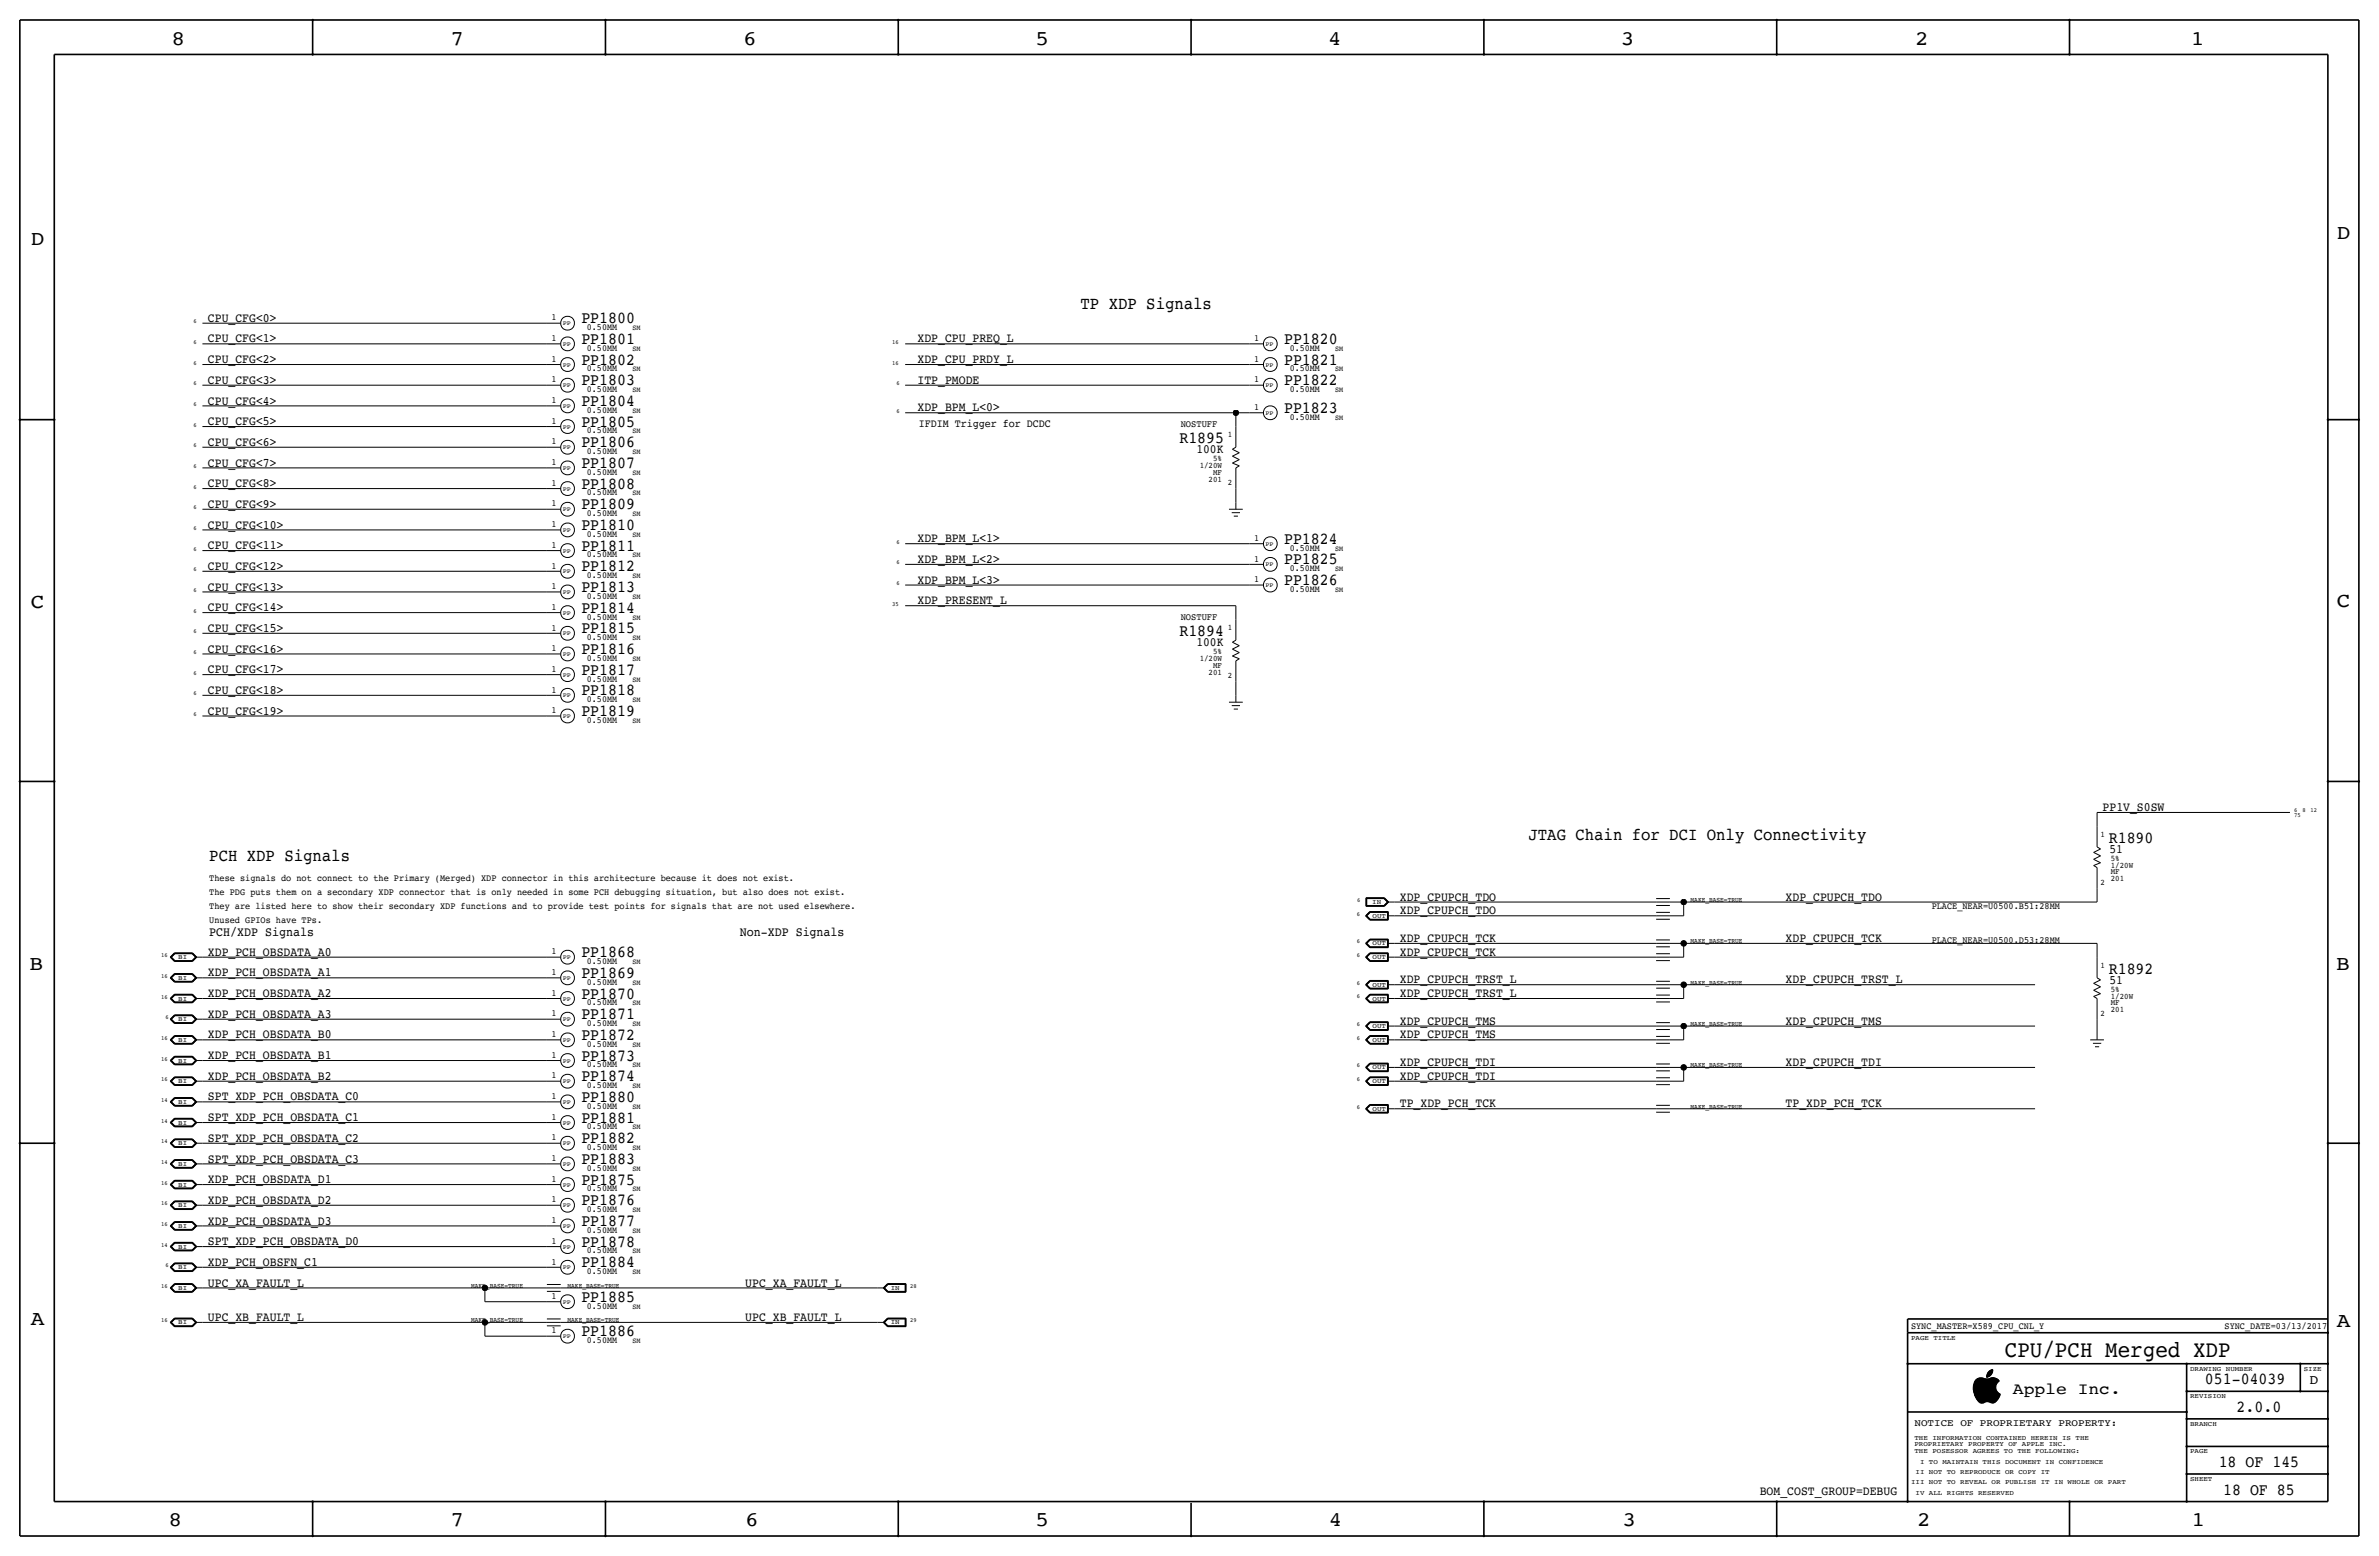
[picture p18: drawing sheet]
<svg xmlns="http://www.w3.org/2000/svg" width="877mm" height="574mm" viewBox="0 0 877 574" stroke-linecap="round" stroke-linejoin="round" font-family="sans-serif">
<defs><g id="words">
<text font-size="8.6" x="739.1" y="500.1">CPU/PCH Merged XDP</text>
<g font-size="7.6">
<text x="63.2" y="16.5">8</text>
<text x="166.1" y="16.5">7</text>
<text x="274" y="16.5">6</text>
<text x="381.7" y="16.5">5</text>
<text x="489.7" y="16.5">4</text>
<text x="597.6" y="16.5">3</text>
<text x="706.1" y="16.5">2</text>
<text x="807.7" y="16.5">1</text>
<text x="861.5" y="88.1">D</text>
<text x="11.4" y="90.4">D</text>
<text x="11.4" y="224.3">C</text>
<text x="861.5" y="223.8">C</text>
<text x="10.8" y="357.6">B</text>
<text x="861.3" y="357.4">B</text>
<text x="11.3" y="488.4">A</text>
<text x="861.5" y="489.2">A</text>
<text x="62.2" y="562.6">8</text>
<text x="166" y="562.6">7</text>
<text x="274.8" y="562.6">6</text>
<text x="381.7" y="562.6">5</text>
<text x="489.9" y="562.6">4</text>
<text x="598.1" y="562.6">3</text>
<text x="706.8" y="562.6">2</text>
<text x="807.9" y="562.6">1</text>
</g>
<g font-size="6.5">
<text x="398.4" y="114">TP XDP Signals</text>
<text x="563.5" y="309.6">JTAG Chain for DCI Only Connectivity</text>
<text x="77.2" y="317.2">PCH XDP Signals</text>
</g>
<g font-size="6.2">
<text x="214.3" y="119.1">PP1800</text>
<text x="214.3" y="126.7">PP1801</text>
<text x="473.4" y="126.7">PP1820</text>
<text x="214.3" y="134.4">PP1802</text>
<text x="473.4" y="134.4">PP1821</text>
<text x="214.3" y="142">PP1803</text>
<text x="473.4" y="142">PP1822</text>
<text x="214.3" y="149.6">PP1804</text>
<text x="473.4" y="152.1">PP1823</text>
<text x="214.3" y="157.2">PP1805</text>
<text x="214.3" y="164.8">PP1806</text>
<text x="434.8" y="163.3">R1895</text>
<text x="214.3" y="172.5">PP1807</text>
<text x="214.3" y="180.1">PP1808</text>
<text x="214.3" y="187.7">PP1809</text>
<text x="214.3" y="195.3">PP1810</text>
<text x="214.3" y="202.9">PP1811</text>
<text x="473.4" y="200.4">PP1824</text>
<text x="473.4" y="208">PP1825</text>
<text x="214.3" y="210.6">PP1812</text>
<text x="473.4" y="215.6">PP1826</text>
<text x="214.3" y="218.2">PP1813</text>
<text x="214.3" y="225.8">PP1814</text>
<text x="214.3" y="233.4">PP1815</text>
<text x="434.8" y="234.4">R1894</text>
<text x="214.3" y="241">PP1816</text>
<text x="214.3" y="248.7">PP1817</text>
<text x="214.3" y="256.3">PP1818</text>
<text x="214.3" y="263.9">PP1819</text>
<text x="777.4" y="310.6">R1890</text>
<text x="214.3" y="352.8">PP1868</text>
<text x="777.4" y="358.9">R1892</text>
<text x="214.3" y="360.4">PP1869</text>
<text x="214.3" y="368">PP1870</text>
<text x="214.3" y="375.7">PP1871</text>
<text x="214.3" y="383.3">PP1872</text>
<text x="214.3" y="390.9">PP1873</text>
<text x="214.3" y="398.5">PP1874</text>
<text x="214.3" y="406.1">PP1880</text>
<text x="214.3" y="413.8">PP1881</text>
<text x="214.3" y="421.4">PP1882</text>
<text x="214.3" y="429">PP1883</text>
<text x="214.3" y="436.6">PP1875</text>
<text x="214.3" y="444.2">PP1876</text>
<text x="214.3" y="451.9">PP1877</text>
<text x="214.3" y="459.5">PP1878</text>
<text x="214.3" y="467.1">PP1884</text>
<text x="214.3" y="479.8">PP1885</text>
<text x="214.3" y="492.5">PP1886</text>
<text x="812.9" y="510.3">051-04039</text>
<text x="824.6" y="520.4">2.0.0</text>
<text x="818" y="540.8">18 OF 145</text>
<text x="819.6" y="550.9">18 OF 85</text>
</g>
<text font-size="6" x="742.1" y="513.9">Apple Inc.</text>
<text font-size="5" x="851.5" y="510.3">D</text>
<g font-size="4.8">
<text x="77.2" y="345.2">PCH/XDP Signals</text>
<text x="272.7" y="345.2">Non-XDP Signals</text>
</g>
<g font-size="4.7">
<text x="76.7" y="118.6">CPU_CFG&lt;0&gt;</text>
<text x="76.7" y="126.2">CPU_CFG&lt;1&gt;</text>
<text x="338.3" y="126.2">XDP_CPU_PREQ_L</text>
<text x="76.7" y="133.9">CPU_CFG&lt;2&gt;</text>
<text x="338.3" y="133.9">XDP_CPU_PRDY_L</text>
<text x="76.7" y="141.5">CPU_CFG&lt;3&gt;</text>
<text x="338.3" y="141.5">ITP_PMODE</text>
<text x="76.7" y="149.1">CPU_CFG&lt;4&gt;</text>
<text x="338.3" y="151.6">XDP_BPM_L&lt;0&gt;</text>
<text x="76.7" y="156.7">CPU_CFG&lt;5&gt;</text>
<text x="76.7" y="164.3">CPU_CFG&lt;6&gt;</text>
<text x="441.1" y="167.1">100K</text>
<text x="76.7" y="172">CPU_CFG&lt;7&gt;</text>
<text x="76.7" y="179.6">CPU_CFG&lt;8&gt;</text>
<text x="76.7" y="187.2">CPU_CFG&lt;9&gt;</text>
<text x="76.7" y="194.8">CPU_CFG&lt;10&gt;</text>
<text x="76.7" y="202.4">CPU_CFG&lt;11&gt;</text>
<text x="338.3" y="199.9">XDP_BPM_L&lt;1&gt;</text>
<text x="338.3" y="207.5">XDP_BPM_L&lt;2&gt;</text>
<text x="76.7" y="210.1">CPU_CFG&lt;12&gt;</text>
<text x="338.3" y="215.1">XDP_BPM_L&lt;3&gt;</text>
<text x="76.7" y="217.7">CPU_CFG&lt;13&gt;</text>
<text x="76.7" y="225.3">CPU_CFG&lt;14&gt;</text>
<text x="338.3" y="222.8">XDP_PRESENT_L</text>
<text x="76.7" y="232.9">CPU_CFG&lt;15&gt;</text>
<text x="441.1" y="238.3">100K</text>
<text x="76.7" y="240.5">CPU_CFG&lt;16&gt;</text>
<text x="76.7" y="248.2">CPU_CFG&lt;17&gt;</text>
<text x="76.7" y="255.8">CPU_CFG&lt;18&gt;</text>
<text x="76.7" y="263.4">CPU_CFG&lt;19&gt;</text>
<text x="775.2" y="299">PP1V_S0SW</text>
<text x="777.7" y="314.5">51</text>
<text x="516.1" y="332">XDP_CPUPCH_TDO</text>
<text x="658.3" y="332">XDP_CPUPCH_TDO</text>
<text x="516.1" y="337.1">XDP_CPUPCH_TDO</text>
<text x="516.1" y="347.2">XDP_CPUPCH_TCK</text>
<text x="658.3" y="347.2">XDP_CPUPCH_TCK</text>
<text x="76.7" y="352.3">XDP_PCH_OBSDATA_A0</text>
<text x="516.1" y="352.3">XDP_CPUPCH_TCK</text>
<text x="76.7" y="359.9">XDP_PCH_OBSDATA_A1</text>
<text x="516.1" y="362.5">XDP_CPUPCH_TRST_L</text>
<text x="658.3" y="362.5">XDP_CPUPCH_TRST_L</text>
<text x="777.7" y="362.7">51</text>
<text x="76.7" y="367.5">XDP_PCH_OBSDATA_A2</text>
<text x="516.1" y="367.5">XDP_CPUPCH_TRST_L</text>
<text x="76.7" y="375.1">XDP_PCH_OBSDATA_A3</text>
<text x="516.1" y="377.7">XDP_CPUPCH_TMS</text>
<text x="658.3" y="377.7">XDP_CPUPCH_TMS</text>
<text x="76.7" y="382.8">XDP_PCH_OBSDATA_B0</text>
<text x="516.1" y="382.8">XDP_CPUPCH_TMS</text>
<text x="76.7" y="390.4">XDP_PCH_OBSDATA_B1</text>
<text x="516.1" y="392.9">XDP_CPUPCH_TDI</text>
<text x="658.3" y="392.9">XDP_CPUPCH_TDI</text>
<text x="76.7" y="398">XDP_PCH_OBSDATA_B2</text>
<text x="516.1" y="398">XDP_CPUPCH_TDI</text>
<text x="76.7" y="405.6">SPT_XDP_PCH_OBSDATA_C0</text>
<text x="76.7" y="413.2">SPT_XDP_PCH_OBSDATA_C1</text>
<text x="516.1" y="408.2">TP_XDP_PCH_TCK</text>
<text x="658.3" y="408.2">TP_XDP_PCH_TCK</text>
<text x="76.7" y="420.9">SPT_XDP_PCH_OBSDATA_C2</text>
<text x="76.7" y="428.5">SPT_XDP_PCH_OBSDATA_C3</text>
<text x="76.7" y="436.1">XDP_PCH_OBSDATA_D1</text>
<text x="76.7" y="443.7">XDP_PCH_OBSDATA_D2</text>
<text x="76.7" y="451.4">XDP_PCH_OBSDATA_D3</text>
<text x="76.7" y="459">SPT_XDP_PCH_OBSDATA_D0</text>
<text x="76.7" y="466.6">XDP_PCH_OBSFN_C1</text>
<text x="76.7" y="474.2">UPC_XA_FAULT_L</text>
<text x="274.8" y="474.2">UPC_XA_FAULT_L</text>
<text x="76.7" y="486.9">UPC_XB_FAULT_L</text>
<text x="274.8" y="486.9">UPC_XB_FAULT_L</text>
<text x="648.8" y="550.9">BOM_COST_GROUP=DEBUG</text>
</g>
<text font-size="4.1" x="338.8" y="157.2">IFDIM Trigger for DCDC</text>
<text font-size="3.7" x="705.8" y="525.5">NOTICE OF PROPRIETARY PROPERTY:</text>
<g font-size="3.6">
<text x="435.3" y="157.2">NOSTUFF</text>
<text x="435.3" y="228.3">NOSTUFF</text>
</g>
<g font-size="3.5">
<text x="203.3" y="118.1">1</text>
<text x="203.3" y="125.7">1</text>
<text x="216.4" y="121.7">0.50MM</text>
<text x="462.4" y="125.7">1</text>
<text x="216.4" y="129.3">0.50MM</text>
<text x="475.5" y="129.3">0.50MM</text>
<text x="203.3" y="133.4">1</text>
<text x="216.4" y="136.9">0.50MM</text>
<text x="462.4" y="133.4">1</text>
<text x="475.5" y="136.9">0.50MM</text>
<text x="203.3" y="141">1</text>
<text x="462.4" y="141">1</text>
<text x="203.3" y="148.6">1</text>
<text x="216.4" y="144.5">0.50MM</text>
<text x="475.5" y="144.5">0.50MM</text>
<text x="216.4" y="152.1">0.50MM</text>
<text x="462.4" y="151.1">1</text>
<text x="475.5" y="154.7">0.50MM</text>
<text x="203.3" y="156.2">1</text>
<text x="216.4" y="159.8">0.50MM</text>
<text x="203.3" y="163.8">1</text>
<text x="216.4" y="167.4">0.50MM</text>
<text x="203.3" y="171.5">1</text>
<text x="203.3" y="179.1">1</text>
<text x="216.4" y="175">0.50MM</text>
<text x="216.4" y="182.6">0.50MM</text>
<text x="203.3" y="186.7">1</text>
<text x="216.4" y="190.2">0.50MM</text>
<text x="203.3" y="194.3">1</text>
<text x="216.4" y="197.9">0.50MM</text>
<text x="203.3" y="201.9">1</text>
<text x="462.4" y="199.4">1</text>
<text x="475.5" y="202.9">0.50MM</text>
<text x="203.3" y="209.6">1</text>
<text x="216.4" y="205.5">0.50MM</text>
<text x="462.4" y="207">1</text>
<text x="216.4" y="213.1">0.50MM</text>
<text x="462.4" y="214.6">1</text>
<text x="475.5" y="210.6">0.50MM</text>
<text x="203.3" y="217.2">1</text>
<text x="216.4" y="220.7">0.50MM</text>
<text x="475.5" y="218.2">0.50MM</text>
<text x="203.3" y="224.8">1</text>
<text x="203.3" y="232.4">1</text>
<text x="216.4" y="228.3">0.50MM</text>
<text x="216.4" y="236">0.50MM</text>
<text x="203.3" y="240">1</text>
<text x="216.4" y="243.6">0.50MM</text>
<text x="203.3" y="247.7">1</text>
<text x="216.4" y="251.2">0.50MM</text>
<text x="203.3" y="255.3">1</text>
<text x="203.3" y="262.9">1</text>
<text x="216.4" y="258.8">0.50MM</text>
<text x="216.4" y="266.4">0.50MM</text>
<text x="77.2" y="329.9">The PDG puts them on a secondary XDP connector that is only needed in some PCH debugging situation, but also does not exist.</text>
<text x="77.2" y="324.9">These signals do not connect to the Primary (Merged) XDP connector in this architecture because it does not exist.</text>
<text x="77.2" y="335">They are listed here to show their secondary XDP functions and to provide test points for signals that are not used elsewhere.</text>
<text x="712.2" y="335">PLACE_NEAR=U0500.B51:28MM</text>
<text x="77.2" y="340.1">Unused GPIOs have TPs.</text>
<text x="712.2" y="347.7">PLACE_NEAR=U0500.D53:28MM</text>
<text x="203.3" y="351.8">1</text>
<text x="203.3" y="359.4">1</text>
<text x="216.4" y="355.3">0.50MM</text>
<text x="216.4" y="363">0.50MM</text>
<text x="203.3" y="367">1</text>
<text x="216.4" y="370.6">0.50MM</text>
<text x="203.3" y="374.6">1</text>
<text x="203.3" y="382.3">1</text>
<text x="216.4" y="378.2">0.50MM</text>
<text x="203.3" y="389.9">1</text>
<text x="216.4" y="385.8">0.50MM</text>
<text x="216.4" y="393.4">0.50MM</text>
<text x="203.3" y="397.5">1</text>
<text x="216.4" y="401.1">0.50MM</text>
<text x="203.3" y="405.1">1</text>
<text x="203.3" y="412.8">1</text>
<text x="216.4" y="408.7">0.50MM</text>
<text x="216.4" y="416.3">0.50MM</text>
<text x="203.3" y="420.4">1</text>
<text x="216.4" y="423.9">0.50MM</text>
<text x="203.3" y="428">1</text>
<text x="216.4" y="431.5">0.50MM</text>
<text x="203.3" y="435.6">1</text>
<text x="203.3" y="443.2">1</text>
<text x="216.4" y="439.2">0.50MM</text>
<text x="216.4" y="446.8">0.50MM</text>
<text x="203.3" y="450.9">1</text>
<text x="216.4" y="454.4">0.50MM</text>
<text x="203.3" y="458.5">1</text>
<text x="203.3" y="466.1">1</text>
<text x="216.4" y="462">0.50MM</text>
<text x="216.4" y="469.6">0.50MM</text>
<text x="203.3" y="478.8">1</text>
<text x="216.4" y="482.3">0.50MM</text>
<text x="203.3" y="491.5">1</text>
<text x="704.5" y="490">SYNC_MASTER=X589_CPU_CNL_Y</text>
<text x="820.1" y="490">SYNC_DATE=03/13/2017</text>
<text x="216.4" y="495">0.50MM</text>
</g>
<g font-size="3.1">
<text x="452.7" y="161">1</text>
<text x="442.3" y="172.5">1/20W</text>
<text x="447.2" y="169.9">5%</text>
<text x="445.6" y="177.5">201</text>
<text x="447.2" y="175">MF</text>
<text x="452.7" y="178.8">2</text>
<text x="452.7" y="232.2">1</text>
<text x="442.3" y="243.6">1/20W</text>
<text x="447.2" y="241">5%</text>
<text x="445.6" y="248.7">201</text>
<text x="447.2" y="246.1">MF</text>
<text x="452.7" y="249.9">2</text>
<text x="774.4" y="308.4">1</text>
<text x="778.2" y="317.2">5%</text>
<text x="778.2" y="322.3">MF</text>
<text x="778.2" y="319.8">1/20W</text>
<text x="774.4" y="326.1">2</text>
<text x="778.2" y="324.9">201</text>
<text x="774.4" y="356.6">1</text>
<text x="778.2" y="365.5">5%</text>
<text x="778.2" y="368">1/20W</text>
<text x="778.2" y="370.6">MF</text>
<text x="774.4" y="374.4">2</text>
<text x="778.2" y="373.1">201</text>
</g>
<g font-size="2.8">
<text x="233.2" y="121.7">SM</text>
<text x="233.2" y="129.3">SM</text>
<text x="492.2" y="129.3">SM</text>
<text x="233.2" y="136.9">SM</text>
<text x="492.2" y="136.9">SM</text>
<text x="233.2" y="144.5">SM</text>
<text x="492.2" y="144.5">SM</text>
<text x="233.2" y="152.1">SM</text>
<text x="492.2" y="154.7">SM</text>
<text x="233.2" y="159.8">SM</text>
<text x="233.2" y="167.4">SM</text>
<text x="233.2" y="175">SM</text>
<text x="233.2" y="182.6">SM</text>
<text x="233.2" y="190.2">SM</text>
<text x="233.2" y="197.9">SM</text>
<text x="492.2" y="202.9">SM</text>
<text x="233.2" y="205.5">SM</text>
<text x="233.2" y="213.1">SM</text>
<text x="492.2" y="210.6">SM</text>
<text x="233.2" y="220.7">SM</text>
<text x="492.2" y="218.2">SM</text>
<text x="233.2" y="228.3">SM</text>
<text x="233.2" y="236">SM</text>
<text x="233.2" y="243.6">SM</text>
<text x="233.2" y="251.2">SM</text>
<text x="233.2" y="258.8">SM</text>
<text x="233.2" y="266.4">SM</text>
<text x="233.2" y="355.3">SM</text>
<text x="233.2" y="363">SM</text>
<text x="233.2" y="370.6">SM</text>
<text x="233.2" y="378.2">SM</text>
<text x="233.2" y="385.8">SM</text>
<text x="233.2" y="393.4">SM</text>
<text x="233.2" y="401.1">SM</text>
<text x="233.2" y="408.7">SM</text>
<text x="233.2" y="416.3">SM</text>
<text x="233.2" y="423.9">SM</text>
<text x="233.2" y="431.5">SM</text>
<text x="233.2" y="439.2">SM</text>
<text x="233.2" y="446.8">SM</text>
<text x="233.2" y="454.4">SM</text>
<text x="233.2" y="462">SM</text>
<text x="233.2" y="469.6">SM</text>
<text x="233.2" y="482.3">SM</text>
<text x="233.2" y="495">SM</text>
</g>
<g font-size="2.6">
<text x="623.3" y="332.5">MAKE_BASE=TRUE</text>
<text x="623.3" y="347.7">MAKE_BASE=TRUE</text>
<text x="623.3" y="363">MAKE_BASE=TRUE</text>
<text x="623.3" y="378.2">MAKE_BASE=TRUE</text>
<text x="623.3" y="393.4">MAKE_BASE=TRUE</text>
<text x="623.3" y="408.7">MAKE_BASE=TRUE</text>
<text x="173.7" y="474.7">MAKE_BASE=TRUE</text>
<text x="209.2" y="474.7">MAKE_BASE=TRUE</text>
<text x="173.7" y="487.4">MAKE_BASE=TRUE</text>
<text x="209.2" y="487.4">MAKE_BASE=TRUE</text>
</g>
<g font-size="2.5">
<text x="505.9" y="333.2">IN</text>
<text x="506" y="338.3">OUT</text>
<text x="65.7" y="353.6">BI</text>
<text x="506" y="348.5">OUT</text>
<text x="506" y="353.6">OUT</text>
<text x="65.7" y="361.2">BI</text>
<text x="506" y="363.7">OUT</text>
<text x="65.7" y="368.8">BI</text>
<text x="506" y="368.8">OUT</text>
<text x="65.7" y="376.4">BI</text>
<text x="506" y="379">OUT</text>
<text x="65.7" y="384">BI</text>
<text x="506" y="384">OUT</text>
<text x="65.7" y="391.7">BI</text>
<text x="506" y="394.2">OUT</text>
<text x="65.7" y="399.3">BI</text>
<text x="506" y="399.3">OUT</text>
<text x="65.7" y="406.9">BI</text>
<text x="506" y="409.4">OUT</text>
<text x="65.7" y="414.5">BI</text>
<text x="65.7" y="422.1">BI</text>
<text x="65.7" y="429.8">BI</text>
<text x="65.7" y="437.4">BI</text>
<text x="65.7" y="445">BI</text>
<text x="65.7" y="452.6">BI</text>
<text x="65.7" y="460.2">BI</text>
<text x="65.7" y="467.9">BI</text>
<text x="65.7" y="475.5">BI</text>
<text x="328.4" y="475.5">IN</text>
<text x="65.7" y="488.2">BI</text>
<text x="328.4" y="488.2">IN</text>
<text x="704.5" y="493.8">PAGE TITLE</text>
<text x="807.4" y="505.2">DRAWING NUMBER</text>
<text x="849.3" y="505.2">SIZE</text>
<text x="807.4" y="515.4">REVISION</text>
<text x="807.4" y="525.5">BRANCH</text>
<text x="705.8" y="533.1">PROPRIETARY PROPERTY OF APPLE INC.</text>
<text x="705.8" y="530.6">THE INFORMATION CONTAINED HEREIN IS THE</text>
<text x="705.8" y="535.7">THE POSESSOR AGREES TO THE FOLLOWING:</text>
<text x="707.8" y="539.5">I TO MAINTAIN THIS DOCUMENT IN CONFIDENCE</text>
<text x="807.4" y="535.7">PAGE</text>
<text x="706.2" y="543.3">II NOT TO REPRODUCE OR COPY IT</text>
<text x="807.4" y="545.8">SHEET</text>
<text x="704.5" y="547.1">III NOT TO REVEAL OR PUBLISH IT IN WHOLE OR PART</text>
<text x="706.2" y="550.9">IV ALL RIGHTS RESERVED</text>
</g>
<g font-size="2.3">
<text x="71.4" y="119.1">6</text>
<text x="207.5" y="119.9">PP</text>
<text x="71.4" y="126.7">6</text>
<text x="207.5" y="127.5">PP</text>
<text x="328.9" y="126.7">16</text>
<text x="466.6" y="127.5">PP</text>
<text x="71.4" y="134.4">6</text>
<text x="207.5" y="135.1">PP</text>
<text x="328.9" y="134.4">16</text>
<text x="466.6" y="135.1">PP</text>
<text x="71.4" y="142">6</text>
<text x="207.5" y="142.7">PP</text>
<text x="330.5" y="142">6</text>
<text x="466.6" y="142.7">PP</text>
<text x="71.4" y="149.6">6</text>
<text x="207.5" y="150.4">PP</text>
<text x="330.5" y="152.1">6</text>
<text x="466.6" y="152.9">PP</text>
<text x="71.4" y="157.2">6</text>
<text x="207.5" y="158">PP</text>
<text x="71.4" y="164.8">6</text>
<text x="207.5" y="165.6">PP</text>
<text x="71.4" y="172.5">6</text>
<text x="207.5" y="173.2">PP</text>
<text x="71.4" y="180.1">6</text>
<text x="207.5" y="180.8">PP</text>
<text x="71.4" y="187.7">6</text>
<text x="207.5" y="188.5">PP</text>
<text x="71.4" y="195.3">6</text>
<text x="207.5" y="196.1">PP</text>
<text x="71.4" y="202.9">6</text>
<text x="207.5" y="203.7">PP</text>
<text x="330.5" y="200.4">6</text>
<text x="466.6" y="201.2">PP</text>
<text x="330.5" y="208">6</text>
<text x="466.6" y="208.8">PP</text>
<text x="71.4" y="210.6">6</text>
<text x="207.5" y="211.3">PP</text>
<text x="330.5" y="215.6">6</text>
<text x="71.4" y="218.2">6</text>
<text x="207.5" y="218.9">PP</text>
<text x="466.6" y="216.4">PP</text>
<text x="71.4" y="225.8">6</text>
<text x="207.5" y="226.6">PP</text>
<text x="328.9" y="223.3">35</text>
<text x="71.4" y="233.4">6</text>
<text x="207.5" y="234.2">PP</text>
<text x="71.4" y="241">6</text>
<text x="207.5" y="241.8">PP</text>
<text x="71.4" y="248.7">6</text>
<text x="207.5" y="249.4">PP</text>
<text x="71.4" y="256.3">6</text>
<text x="207.5" y="257">PP</text>
<text x="71.4" y="263.9">6</text>
<text x="207.5" y="264.7">PP</text>
<text x="845.8" y="299.5">6</text>
<text x="848.8" y="299.5">8</text>
<text x="851.9" y="299.5">12</text>
<text x="845.8" y="301.3">75</text>
<text x="500.3" y="332.5">6</text>
<text x="500.2" y="337.6">6</text>
<text x="500.2" y="347.7">6</text>
<text x="59.4" y="352.8">16</text>
<text x="207.5" y="353.6">PP</text>
<text x="500.2" y="352.8">6</text>
<text x="59.4" y="360.4">16</text>
<text x="207.5" y="361.2">PP</text>
<text x="500.2" y="363">6</text>
<text x="59.4" y="368">16</text>
<text x="207.5" y="368.8">PP</text>
<text x="500.2" y="368">6</text>
<text x="61" y="375.7">6</text>
<text x="207.5" y="376.4">PP</text>
<text x="59.4" y="383.3">16</text>
<text x="500.2" y="378.2">6</text>
<text x="500.2" y="383.3">6</text>
<text x="207.5" y="384">PP</text>
<text x="59.4" y="390.9">16</text>
<text x="207.5" y="391.7">PP</text>
<text x="500.2" y="393.4">6</text>
<text x="59.4" y="398.5">16</text>
<text x="207.5" y="399.3">PP</text>
<text x="500.2" y="398.5">6</text>
<text x="59.4" y="406.1">14</text>
<text x="207.5" y="406.9">PP</text>
<text x="59.4" y="413.8">14</text>
<text x="500.2" y="408.7">6</text>
<text x="207.5" y="414.5">PP</text>
<text x="59.4" y="421.4">14</text>
<text x="207.5" y="422.1">PP</text>
<text x="59.4" y="429">14</text>
<text x="207.5" y="429.8">PP</text>
<text x="59.4" y="436.6">16</text>
<text x="207.5" y="437.4">PP</text>
<text x="59.4" y="444.2">16</text>
<text x="207.5" y="445">PP</text>
<text x="59.4" y="451.9">16</text>
<text x="207.5" y="452.6">PP</text>
<text x="59.4" y="459.5">14</text>
<text x="207.5" y="460.2">PP</text>
<text x="61" y="467.1">6</text>
<text x="207.5" y="467.9">PP</text>
<text x="59.4" y="474.7">16</text>
<text x="335.5" y="474.7">28</text>
<text x="207.5" y="480.6">PP</text>
<text x="59.4" y="487.4">16</text>
<text x="335.5" y="487.4">29</text>
<text x="207.5" y="493.3">PP</text>
</g>
</g></defs>
<g fill="none" stroke="#000" stroke-width=".37">
<path d="M74.6 119.1h127zM201.6 119.1h5.1zM74.6 126.7h127zM74.6 134.4h127zM201.6 126.7h5.1zM201.6 134.4h5.1zM333.7 134.4h127zM333.7 126.7h127zM460.7 134.4h5.1zM460.7 126.7h5.1zM74.6 142h127zM74.6 149.6h127z"/>
<path d="M74.6 157.2h127zM201.6 142h5.1zM201.6 149.6h5.1zM201.6 157.2h5.1zM333.7 152.1h121.9zM333.7 142h127zM455.6 152.1v5.1zM455.6 157.2v7.6zM455.6 152.1h5.1zM460.7 152.1h5.1zM460.7 142h5.1zM74.6 164.8h127z"/>
<path d="M74.6 172.5h127zM201.6 164.8h5.1zM201.6 172.5h5.1zM454.4 170.7l2.5-1.3zM454.4 168.1l2.5-1.2zM454.4 165.6l1.2-.8zM454.4 170.7l2.5 1zM454.4 168.1l2.5 1.3zM454.4 165.6l2.5 1.3zM455.6 172.5l1.3-.8zM455.6 172.5v7.6zM74.6 195.3h127z"/>
<path d="M74.6 187.7h127zM74.6 180.1h127zM201.6 180.1h5.1zM201.6 187.7h5.1zM201.6 195.3h5.1zM453.1 187.7h5.1zM454.1 189h3zM454.9 190.2h1.5zM455.6 180.1v5.1zM455.6 185.2v2.5zM74.6 218.2h127zM74.6 210.6h127z"/>
<path d="M74.6 202.9h127zM201.6 202.9h5.1zM201.6 210.6h5.1zM201.6 218.2h5.1zM333.7 208h127zM333.7 200.4h127zM333.7 215.6h127zM460.7 215.6h5.1zM460.7 208h5.1zM460.7 200.4h5.1zM74.6 233.4h127zM74.6 225.8h127z"/>
<path d="M201.6 225.8h5.1zM201.6 233.4h5.1zM333.7 223.3h121.9zM454.4 239.3l2.5-1.3zM454.4 236.7l1.2-.7zM454.4 239.3l2.5 1.2zM454.4 236.7l2.5 1.3zM455.6 223.3v5zM455.6 228.3v7.7zM74.6 256.3h127zM74.6 248.7h127zM74.6 241h127z"/>
<path d="M201.6 241h5.1zM201.6 248.7h5.1zM201.6 256.3h5.1zM453.1 258.8h5.1zM454.4 241.8l2.5-1.3zM454.4 241.8l2.5 1zM455.6 243.6l1.3-.8zM455.6 251.2v5.1zM455.6 256.3v2.5zM455.6 243.6v7.6zM74.6 263.9h127zM201.6 263.9h5.1z"/>
<path d="M454.1 260.1h3zM454.9 261.4h1.5zM773.1 299.5h71.1zM773.1 299.5v5zM771.9 319l2.5-1zM771.9 316.7l2.5-1.2zM771.9 314.2l2.5-1.3zM771.9 319l1.2 .8zM771.9 316.7l2.5 1.3zM771.9 314.2l2.5 1.3zM773.1 319.8v7.6zM773.1 304.5v7.7z"/>
<path d="M773.1 312.2l1.3 .7zM503.4 337.6l1.6 1.5zM503.4 337.6l1.6-1.6zM503.6 330.9h6.8zM503.6 337.6l1.5 1.4zM503.6 330.9v3.2zM503.6 334.1h6.8zM503.6 337.6l1.5-1.5zM503.7 331v3zM503.7 334h6.6zM503.7 331h6.6zM503.7 337.6l1.4 1.3z"/>
<path d="M503.7 337.6l1.4-1.4zM503.8 331.1v2.8zM503.8 333.9h6.5zM503.8 331.1h6.5zM503.9 337.6l1.3 1.2zM503.9 331.2h6.3zM503.9 331.2v2.6zM503.9 333.8h6.3zM503.9 337.6l1.3-1.3zM505 336h6.8zM505 339.1h6.8zM505.1 336.1h6.6z"/>
<path d="M505.1 339h6.6zM505.1 336.2h6.5zM505.1 338.9h6.5zM505.2 336.3h6.3zM505.2 338.8h6.3zM510.2 331.2l1.3 1.3zM510.2 333.8l1.3-1.3zM510.3 333.9l1.4-1.4zM510.3 331.1l1.4 1.4zM510.3 334l1.5-1.5zM510.3 331l1.5 1.5zM510.4 334.1l1.6-1.6z"/>
<path d="M510.4 330.9l1.6 1.6zM511.5 332.5h2.5zM511.5 337.6h2.5zM511.5 336.3v2.5zM511.6 336.2v2.7zM511.7 336.1v2.9zM511.8 336v3.1zM514 337.6h96.6zM514 332.5h96.6zM610.6 338.8h5zM610.6 337.6h5zM610.6 336.3h5z"/>
<path d="M610.6 333.8h5zM610.6 332.5h5zM610.6 331.2h5zM615.6 337.6h5.1zM615.6 332.5h5.1zM620.7 332.5v5.1zM620.7 332.5h152.4zM773.1 327.4v5.1zM62.7 352.8l1.6 1.6zM62.9 352.8l1.5 1.5zM62.9 352.8l1.5-1.5zM63 352.8l1.4-1.4z"/>
<path d="M63 352.8l1.4 1.4zM63.2 352.8l1.3 1.3zM63.2 352.8l1.3-1.3zM64.3 358.9l-1.6 1.5zM64.3 351.2l-1.6 1.6zM64.3 358.9h6.7zM64.3 351.2h6.7zM64.3 354.4h6.7zM64.4 354.3h6.5zM64.4 359h6.5zM64.4 351.3h6.5zM64.4 354.2h6.5z"/>
<path d="M64.4 359.1h6.5zM64.4 351.4h6.5zM64.5 359.2h6.3zM64.5 354.1h6.3zM64.5 351.5h6.3zM70.8 354.1l1.3-1.3zM70.8 359.2l1.3 1.2zM70.8 351.5l1.3 1.3zM70.9 354.2l1.3-1.4zM70.9 359.1l1.3 1.3zM70.9 351.4l1.3 1.4zM70.9 359l1.5 1.4z"/>
<path d="M70.9 351.3l1.5 1.5zM70.9 354.3l1.5-1.5zM71 354.4l1.5-1.6zM71 358.9l1.5 1.5zM71 351.2l1.5 1.6zM72.1 352.8h2.5zM74.6 352.8h127zM201.6 352.8h5.1zM503.4 347.7l1.6 1.6zM503.4 352.8l1.6 1.6zM503.4 347.7l1.6-1.5zM503.4 352.8l1.6-1.6z"/>
<path d="M503.6 347.7l1.5 1.5zM503.6 352.8l1.5 1.5zM503.6 347.7l1.5-1.4zM503.6 352.8l1.5-1.5zM503.7 347.7l1.4 1.4zM503.7 352.8l1.4 1.4zM503.7 347.7l1.4-1.3zM503.7 352.8l1.4-1.4zM503.9 347.7l1.3 1.3zM503.9 352.8l1.3 1.3zM503.9 347.7l1.3-1.2zM503.9 352.8l1.3-1.3z"/>
<path d="M505 346.2h6.8zM505 351.2h6.8zM505 349.3h6.8zM505 354.4h6.8zM505.1 346.3h6.6zM505.1 351.3h6.6zM505.1 349.2h6.6zM505.1 354.3h6.6zM505.1 346.4h6.5zM505.1 351.4h6.5zM505.1 349.1h6.5zM505.1 354.2h6.5z"/>
<path d="M505.2 346.5h6.3zM505.2 349h6.3zM505.2 351.5h6.3zM505.2 354.1h6.3zM511.5 347.7h2.5zM511.5 352.8h2.5zM511.5 346.5v2.5zM511.5 351.5v2.6zM511.6 346.4v2.7zM511.6 351.4v2.8zM511.7 346.3v2.9zM511.7 351.3v3z"/>
<path d="M511.8 346.2v3.1zM511.8 351.2v3.2zM514 352.8h96.6zM514 347.7h96.6zM610.6 354.1h5zM610.6 352.8h5zM610.6 351.5h5zM610.6 349h5zM610.6 347.7h5zM610.6 346.5h5zM615.6 352.8h5.1zM615.6 347.7h5.1z"/>
<path d="M620.7 347.7v5.1zM620.7 347.7h152.4zM773.1 347.7v5.1zM773.1 352.8v7.6zM62.7 375.7l1.6-1.6zM62.7 368l1.6-1.5zM62.7 360.4l1.6 1.6zM62.7 375.7l1.6 1.5zM62.7 368l1.6 1.6zM62.9 360.4l1.5 1.5zM62.9 375.7l1.5 1.4zM62.9 368l1.5 1.5z"/>
<path d="M62.9 360.4l1.5-1.4zM62.9 375.7l1.5-1.5zM62.9 368l1.5-1.4zM63 360.4l1.4-1.3zM63 360.4l1.4 1.4zM63 375.7l1.4 1.3zM63 368l1.4 1.4zM63.2 360.4l1.3 1.3zM63.2 375.7l1.3 1.2zM63.2 368l1.3 1.3zM63.2 360.4l1.3-1.2zM63.2 375.7l1.3-1.3z"/>
<path d="M63.2 368l1.3-1.2zM64.3 374.1h6.7zM64.3 366.5h6.7zM64.3 362h6.7zM64.3 377.2h6.7zM64.3 369.6h6.7zM64.4 361.9h6.5zM64.4 377.1h6.5zM64.4 369.5h6.5zM64.4 374.2h6.5zM64.4 366.6h6.5zM64.4 374.3l-1.4 1.4z"/>
<path d="M64.4 366.7l-1.4 1.3zM64.4 361.8h6.5zM64.4 377h6.5zM64.4 369.4h6.5zM64.4 374.3h6.5zM64.4 366.7h6.5zM64.5 361.7h6.3zM64.5 376.9h6.3zM64.5 374.4h6.3zM64.5 369.3h6.3zM64.5 366.8h6.3zM70.8 361.7l1.3-1.3z"/>
<path d="M70.8 376.9l1.3-1.2zM70.8 369.3l1.3-1.3zM70.8 374.4l1.3 1.3zM70.8 366.8l1.3 1.2zM70.9 361.8l1.3-1.4zM70.9 377l1.3-1.3zM70.9 369.4l1.3-1.4zM70.9 374.3l1.3 1.4zM70.9 366.7l1.3 1.3zM70.9 374.2l1.5 1.5zM70.9 366.6l1.5 1.4zM70.9 361.9l1.5-1.5z"/>
<path d="M70.9 377.1l1.5-1.4zM70.9 369.5l1.5-1.5zM71 362l1.5-1.6zM71 374.1l1.5 1.6zM71 366.5l1.5 1.5zM72.1 360.4h2.5zM72.1 375.7h2.5zM72.1 368h2.5zM72.5 375.7l-1.5 1.5zM72.5 368l-1.5 1.6zM74.6 360.4h127zM74.6 375.7h127z"/>
<path d="M74.6 368h127zM201.6 360.4h5.1zM201.6 368h5.1zM201.6 375.7h5.1zM503.4 378.2l1.6 1.6zM503.4 368l1.6 1.6zM503.4 363l1.6 1.5zM503.4 378.2l1.6-1.6zM503.4 368l1.6-1.5zM503.4 363l1.6-1.6zM503.6 378.2l1.5 1.5zM503.6 368l1.5 1.5z"/>
<path d="M503.6 363l1.5 1.4zM503.6 378.2l1.5-1.5zM503.6 368l1.5-1.4zM503.6 363l1.5-1.5zM503.7 378.2l1.4 1.4zM503.7 368l1.4 1.4zM503.7 363l1.4 1.3zM503.7 378.2l1.4-1.4zM503.7 368l1.4-1.3zM503.7 363l1.4-1.4zM503.9 378.2l1.3 1.3zM503.9 368l1.3 1.3z"/>
<path d="M503.9 363l1.3 1.2zM503.9 378.2l1.3-1.3zM503.9 368l1.3-1.2zM503.9 363l1.3-1.3zM505 376.6h6.8zM505 366.5h6.8zM505 361.4h6.8zM505 379.8h6.8zM505 369.6h6.8zM505 364.5h6.8zM505.1 376.7h6.6zM505.1 366.6h6.6z"/>
<path d="M505.1 361.5h6.6zM505.1 379.7h6.6zM505.1 369.5h6.6zM505.1 364.4h6.6zM505.1 376.8h6.5zM505.1 366.7h6.5zM505.1 361.6h6.5zM505.1 379.6h6.5zM505.1 369.4h6.5zM505.1 364.3h6.5zM505.2 376.9h6.3zM505.2 379.5h6.3z"/>
<path d="M505.2 366.8h6.3zM505.2 369.3h6.3zM505.2 361.7h6.3zM505.2 364.2h6.3zM511.5 378.2h2.5zM511.5 368h2.5zM511.5 363h2.5zM511.5 376.9v2.6zM511.5 366.8v2.5zM511.5 361.7v2.5zM511.6 376.8v2.8zM511.6 366.7v2.7z"/>
<path d="M511.6 361.6v2.7zM511.7 376.7v3zM511.7 366.6v2.9zM511.7 361.5v2.9zM511.8 376.6v3.2zM511.8 366.5v3.1zM511.8 361.4v3.1zM514 378.2h96.6zM514 368h96.6zM514 363h96.6zM610.6 379.5h5zM610.6 378.2h5z"/>
<path d="M610.6 376.9h5zM610.6 369.3h5zM610.6 368h5zM610.6 366.8h5zM610.6 364.2h5zM610.6 363h5zM610.6 361.7h5zM615.6 378.2h5.1zM615.6 363h5.1zM615.6 368h5.1zM620.7 378.2v5.1zM620.7 378.2h129.6z"/>
<path d="M620.7 363h129.6zM620.7 363v5zM771.9 367.3l2.5-1zM771.9 365l2.5-1.3zM771.9 362.5l2.5-1.3zM771.9 367.3l1.2 .7zM771.9 365l2.5 1.3zM771.9 362.5l2.5 1.2zM773.1 375.7v5zM773.1 368v7.7zM773.1 360.4l1.3 .8zM62.7 398.5l1.6-1.5z"/>
<path d="M62.7 390.9l1.6-1.6zM62.7 383.3l1.6-1.6zM62.7 398.5l1.6 1.6zM62.7 390.9l1.6 1.6zM62.7 383.3l1.6 1.6zM62.9 398.5l1.5 1.5zM62.9 390.9l1.5 1.5zM62.9 383.3l1.5 1.5zM62.9 398.5l1.5-1.4zM62.9 390.9l1.5-1.5zM62.9 383.3l1.5-1.5zM63 398.5l1.4 1.4z"/>
<path d="M63 390.9l1.4 1.4zM63 383.3l1.4 1.4zM63.2 398.5l1.3 1.3zM63.2 390.9l1.3 1.3zM63.2 383.3l1.3 1.3zM63.2 398.5l1.3-1.2zM63.2 390.9l1.3-1.3zM63.2 383.3l1.3-1.3zM64.3 397h6.7zM64.3 389.3h6.7zM64.3 381.7h6.7zM64.3 392.5h6.7z"/>
<path d="M64.3 384.9h6.7zM64.4 400h6.5zM64.4 392.4h6.5zM64.4 384.8h6.5zM64.4 397.1h6.5zM64.4 389.4h6.5zM64.4 381.8h6.5zM64.4 397.2l-1.4 1.3zM64.4 389.5l-1.4 1.4zM64.4 381.9l-1.4 1.4zM64.4 399.9h6.5zM64.4 392.3h6.5z"/>
<path d="M64.4 384.7h6.5zM64.4 397.2h6.5zM64.4 389.5h6.5zM64.4 381.9h6.5zM64.5 399.8h6.3zM64.5 397.3h6.3zM64.5 392.2h6.3zM64.5 389.6h6.3zM64.5 384.6h6.3zM64.5 382h6.3zM70.8 399.8l1.3-1.3zM70.8 392.2l1.3-1.3z"/>
<path d="M70.8 384.6l1.3-1.3zM70.8 397.3l1.3 1.2zM70.8 389.6l1.3 1.3zM70.8 382l1.3 1.3zM70.9 392.3l1.3-1.4zM70.9 397.2l1.3 1.3zM70.9 389.5l1.3 1.4zM70.9 381.9l1.3 1.4zM70.9 397.1l1.5 1.4zM70.9 389.4l1.5 1.5zM70.9 381.8l1.5 1.5zM70.9 400l1.5-1.5z"/>
<path d="M70.9 392.4l1.5-1.5zM70.9 384.8l1.5-1.5zM71 392.5l1.5-1.6zM71 384.9l1.5-1.6zM71 397l1.5 1.5zM71 389.3l1.5 1.6zM71 381.7l1.5 1.6zM72.1 398.5h2.5zM72.1 390.9h2.5zM72.1 383.3h2.5zM72.2 398.5l-1.3 1.4zM72.2 383.3l-1.3 1.4z"/>
<path d="M74.6 383.3h127zM74.6 390.9h127zM74.6 398.5h127zM201.6 383.3h5.1zM201.6 390.9h5.1zM201.6 398.5h5.1zM503.4 398.5l1.6 1.6zM503.4 393.4l1.6 1.6zM503.4 383.3l1.6 1.6zM503.4 398.5l1.6-1.5zM503.4 393.4l1.6-1.5zM503.4 383.3l1.6-1.6z"/>
<path d="M503.6 398.5l1.5 1.5zM503.6 393.4l1.5 1.5zM503.6 383.3l1.5 1.5zM503.6 398.5l1.5-1.4zM503.6 393.4l1.5-1.4zM503.6 383.3l1.5-1.5zM503.7 398.5l1.4 1.4zM503.7 393.4l1.4 1.4zM503.7 383.3l1.4 1.4zM503.7 398.5l1.4-1.3zM503.7 393.4l1.4-1.3zM503.7 383.3l1.4-1.4z"/>
<path d="M503.9 398.5l1.3 1.3zM503.9 393.4l1.3 1.3zM503.9 383.3l1.3 1.3zM503.9 398.5l1.3-1.2zM503.9 393.4l1.3-1.2zM503.9 383.3l1.3-1.3zM505 397h6.8zM505 391.9h6.8zM505 381.7h6.8zM505 395h6.8zM505 384.9h6.8zM505.1 397.1h6.6z"/>
<path d="M505.1 392h6.6zM505.1 381.8h6.6zM505.1 400h6.6zM505.1 394.9h6.6zM505.1 384.8h6.6zM505.1 397.2h6.5zM505.1 392.1h6.5zM505.1 381.9h6.5zM505.1 399.9h6.5zM505.1 394.8h6.5zM505.1 384.7h6.5zM505.2 397.3h6.3z"/>
<path d="M505.2 399.8h6.3zM505.2 392.2h6.3zM505.2 394.7h6.3zM505.2 382h6.3zM505.2 384.6h6.3zM511.5 398.5h2.5zM511.5 393.4h2.5zM511.5 383.3h2.5zM511.5 397.3v2.5zM511.5 392.2v2.5zM511.5 382v2.6zM511.6 397.2v2.7z"/>
<path d="M511.6 392.1v2.7zM511.6 381.9v2.8zM511.7 397.1v2.9zM511.7 392v2.9zM511.7 381.8v3zM511.8 397v3.1zM511.8 391.9v3.1zM511.8 381.7v3.2zM514 398.5h96.6zM514 393.4h96.6zM514 383.3h96.6zM610.6 399.8h5z"/>
<path d="M610.6 398.5h5zM610.6 397.3h5zM610.6 394.7h5zM610.6 393.4h5zM610.6 392.2h5zM610.6 384.6h5zM610.6 383.3h5zM610.6 382h5zM615.6 398.5h5.1zM615.6 393.4h5.1zM615.6 383.3h5.1zM620.7 393.4v5.1z"/>
<path d="M620.7 393.4h129.6zM770.6 383.3h5.1zM771.6 384.6h3zM772.4 385.8h1.5zM773.1 380.7v2.6zM62.7 406.1l1.6-1.5zM62.7 406.1l1.6 1.6zM62.7 413.8l1.6 1.5zM62.9 406.1l1.5 1.5zM62.9 413.8l1.5 1.4zM62.9 406.1l1.5-1.4zM62.9 413.8l1.5-1.5z"/>
<path d="M63 413.8l1.4-1.4zM63 406.1l1.4 1.4zM63 413.8l1.4 1.3zM63.2 406.1l1.3 1.3zM63.2 413.8l1.3 1.2zM63.2 406.1l1.3-1.2zM63.2 413.8l1.3-1.3zM64.3 412.2l-1.6 1.6zM64.3 404.6h6.7zM64.3 412.2h6.7zM64.3 419.8h6.7zM64.3 400.1h6.7z"/>
<path d="M64.3 407.7h6.7zM64.3 415.3h6.7zM64.4 407.6h6.5zM64.4 415.2h6.5zM64.4 404.7h6.5zM64.4 412.3h6.5zM64.4 419.9h6.5zM64.4 404.8l-1.4 1.3zM64.4 407.5h6.5zM64.4 415.1h6.5zM64.4 404.8h6.5zM64.4 412.4h6.5z"/>
<path d="M64.5 407.4h6.3zM64.5 404.9h6.3zM64.5 415h6.3zM64.5 412.5h6.3zM70.8 407.4l1.3-1.3zM70.8 415l1.3-1.2zM70.8 404.9l1.3 1.2zM70.8 412.5l1.3 1.3zM70.9 415.1l1.3-1.3zM70.9 404.8l1.3 1.3zM70.9 412.4l1.3 1.4zM70.9 404.7l1.5 1.4z"/>
<path d="M70.9 412.3l1.5 1.5zM70.9 419.9l1.5 1.5zM70.9 407.6l1.5-1.5zM70.9 415.2l1.5-1.4zM71 400.1l1.5-1.6zM71 407.7l1.5-1.6zM71 415.3l1.5-1.5zM71 404.6l1.5 1.5zM71 412.2l1.5 1.6zM71 419.8l1.5 1.6zM72.1 406.1h2.5zM72.1 413.8h2.5z"/>
<path d="M72.2 406.1l-1.3 1.4zM74.6 406.1h127zM74.6 413.8h127zM201.6 406.1h5.1zM201.6 413.8h5.1zM503.4 408.7l1.6 1.6zM503.4 408.7l1.6-1.6zM503.6 408.7l1.5 1.5zM503.6 408.7l1.5-1.5zM503.7 408.7l1.4 1.4zM503.7 408.7l1.4-1.4zM503.9 408.7l1.3 1.3z"/>
<path d="M503.9 408.7l1.3-1.3zM505 407.1h6.8zM505 400.1h6.8zM505 410.3h6.8zM505.1 407.2h6.6zM505.1 410.2h6.6zM505.1 407.3h6.5zM505.1 410.1h6.5zM505.2 407.4h6.3zM505.2 410h6.3zM511.5 408.7h2.5zM511.5 407.4v2.6z"/>
<path d="M511.6 407.3v2.8zM511.7 407.2v3zM511.8 407.1v3.2zM514 408.7h96.6zM610.6 410h5zM610.6 408.7h5zM610.6 407.4h5zM615.6 408.7h134.7zM62.7 421.4l1.6-1.6zM62.7 429l1.6-1.6zM62.7 436.6l1.6-1.5zM62.7 421.4l1.6 1.6z"/>
<path d="M62.7 429l1.6 1.6zM62.7 436.6l1.6 1.6zM62.9 421.4l1.5 1.5zM62.9 429l1.5 1.5zM62.9 436.6l1.5 1.5zM62.9 421.4l1.5-1.5zM62.9 429l1.5-1.5zM62.9 436.6l1.5-1.4zM63 421.4l1.4 1.4zM63 429l1.4 1.4zM63 436.6l1.4 1.4zM63.2 421.4l1.3 1.3z"/>
<path d="M63.2 429l1.3 1.3zM63.2 436.6l1.3 1.3zM63.2 421.4l1.3-1.3zM63.2 429l1.3-1.3zM63.2 436.6l1.3-1.2zM64.3 427.4h6.7zM64.3 435.1h6.7zM64.3 423h6.7zM64.3 430.6h6.7zM64.3 438.2h6.7zM64.4 422.9h6.5zM64.4 430.5h6.5z"/>
<path d="M64.4 438.1h6.5zM64.4 427.5h6.5zM64.4 435.2h6.5zM64.4 420l-1.4 1.4zM64.4 427.6l-1.4 1.4zM64.4 435.3l-1.4 1.3zM64.4 422.8h6.5zM64.4 430.4h6.5zM64.4 438h6.5zM64.4 420h6.5zM64.4 427.6h6.5zM64.4 435.3h6.5z"/>
<path d="M64.5 422.7h6.3zM64.5 420.1h6.3zM64.5 430.3h6.3zM64.5 427.7h6.3zM64.5 437.9h6.3zM64.5 435.4h6.3zM70.8 422.7l1.3-1.3zM70.8 430.3l1.3-1.3zM70.8 437.9l1.3-1.3zM70.8 420.1l1.3 1.3zM70.8 427.7l1.3 1.3zM70.8 435.4l1.3 1.2z"/>
<path d="M70.9 422.8l1.3-1.4zM70.9 438l1.3-1.4zM70.9 420l1.3 1.4zM70.9 427.6l1.3 1.4zM70.9 435.3l1.3 1.3zM70.9 427.5l1.5 1.5zM70.9 435.2l1.5 1.4zM70.9 422.9l1.5-1.5zM70.9 430.5l1.5-1.5zM70.9 438.1l1.5-1.5zM71 423l1.5-1.6zM71 430.6l1.5-1.6z"/>
<path d="M71 427.4l1.5 1.6zM71 435.1l1.5 1.5zM72.1 421.4h2.5zM72.1 429h2.5zM72.1 436.6h2.5zM72.2 429l-1.3 1.4zM72.5 436.6l-1.5 1.6zM74.6 421.4h127zM74.6 429h127zM74.6 436.6h127zM201.6 421.4h5.1zM201.6 429h5.1z"/>
<path d="M201.6 436.6h5.1zM62.7 459.5l1.6-1.6zM62.7 451.9l1.6-1.6zM62.7 444.2l1.6-1.5zM62.7 459.5l1.6 1.6zM62.7 451.9l1.6 1.5zM62.7 444.2l1.6 1.6zM62.9 459.5l1.5 1.5zM62.9 451.9l1.5 1.4zM62.9 444.2l1.5 1.5zM62.9 451.9l1.5-1.5zM62.9 444.2l1.5-1.4z"/>
<path d="M63 451.9l1.4-1.4zM63 459.5l1.4 1.4zM63 451.9l1.4 1.3zM63 444.2l1.4 1.4zM63.2 459.5l1.3 1.3zM63.2 451.9l1.3 1.2zM63.2 444.2l1.3 1.3zM63.2 459.5l1.3-1.3zM63.2 451.9l1.3-1.3zM63.2 444.2l1.3-1.2zM64.3 457.9h6.7zM64.3 450.3h6.7z"/>
<path d="M64.3 442.7h6.7zM64.3 453.4h6.7zM64.3 445.8h6.7zM64.4 453.3h6.5zM64.4 445.7h6.5zM64.4 458h6.5zM64.4 450.4h6.5zM64.4 442.8h6.5zM64.4 458l-1.5 1.5zM64.4 458.1l-1.4 1.4zM64.4 442.9l-1.4 1.3zM64.4 453.2h6.5z"/>
<path d="M64.4 445.6h6.5zM64.4 458.1h6.5zM64.4 450.5h6.5zM64.4 442.9h6.5zM64.5 458.2h6.3zM64.5 453.1h6.3zM64.5 450.6h6.3zM64.5 445.5h6.3zM64.5 443h6.3zM70.8 453.1l1.3-1.2zM70.8 445.5l1.3-1.3zM70.8 458.2l1.3 1.3z"/>
<path d="M70.8 450.6l1.3 1.3zM70.8 443l1.3 1.2zM70.9 453.2l1.3-1.3zM70.9 445.6l1.3-1.4zM70.9 458.1l1.3 1.4zM70.9 450.5l1.3 1.4zM70.9 442.9l1.3 1.3zM70.9 458l1.5 1.5zM70.9 450.4l1.5 1.5zM70.9 442.8l1.5 1.4zM70.9 453.3l1.5-1.4zM70.9 445.7l1.5-1.5z"/>
<path d="M71 453.4l1.5-1.5zM71 445.8l1.5-1.6zM71 457.9l1.5 1.6zM71 450.3l1.5 1.6zM71 442.7l1.5 1.5zM72.1 459.5h2.5zM72.1 451.9h2.5zM72.1 444.2h2.5zM72.4 459.5l-1.5 1.5zM74.6 444.2h127zM74.6 451.9h127zM74.6 459.5h127z"/>
<path d="M201.6 444.2h5.1zM201.6 451.9h5.1zM201.6 459.5h5.1zM62.7 467.1l1.6-1.6zM62.7 474.7l1.6-1.5zM62.7 467.1l1.6 1.6zM62.7 474.7l1.6 1.6zM62.9 467.1l1.5 1.5zM62.9 474.7l1.5 1.5zM62.9 474.7l1.5-1.4zM63 474.7l1.4-1.3zM63 467.1l1.4 1.4z"/>
<path d="M63 474.7l1.4 1.4zM63.2 467.1l1.3 1.3zM63.2 474.7l1.3 1.3zM63.2 467.1l1.3-1.3zM63.2 474.7l1.3-1.2zM64.3 465.5h6.7zM64.3 473.2h6.7zM64.3 468.7h6.7zM64.3 476.3h6.7zM64.3 461.1h6.7zM64.4 468.6h6.5zM64.4 476.2h6.5z"/>
<path d="M64.4 461h6.5zM64.4 465.6h6.5zM64.4 473.3h6.5zM64.4 465.6l-1.5 1.5zM64.4 465.7l-1.4 1.4zM64.4 468.5h6.5zM64.4 476.1h6.5zM64.4 460.9h6.5zM64.4 465.7h6.5zM64.4 473.4h6.5zM64.5 468.4h6.3zM64.5 465.8h6.3z"/>
<path d="M64.5 476h6.3zM64.5 473.5h6.3zM64.5 460.8h6.3zM70.8 468.4l1.3-1.3zM70.8 476l1.3-1.3zM70.8 460.8l1.3-1.3zM70.8 465.8l1.3 1.3zM70.8 473.5l1.3 1.2zM70.9 468.5l1.3-1.4zM70.9 476.1l1.3-1.4zM70.9 460.9l1.3-1.4zM70.9 465.7l1.3 1.4z"/>
<path d="M70.9 473.4l1.3 1.3zM70.9 465.6l1.5 1.5zM70.9 473.3l1.5 1.4zM70.9 476.2l1.5-1.5zM71 468.7l1.5-1.6zM71 476.3l1.5-1.6zM71 461.1l1.5-1.6zM71 465.5l1.5 1.6zM71 473.2l1.5 1.5zM72.1 467.1h2.5zM72.1 474.7h2.5zM72.4 467.1l-1.5 1.5z"/>
<path d="M74.6 474.7h104.2zM74.6 467.1h127zM178.8 474.7v5.1zM178.8 479.8h22.8zM178.8 474.7h22.8zM201.6 476h5.1zM201.6 474.7h5.1zM201.6 473.5h5.1zM201.6 479.8h5.1zM201.6 467.1h5.1zM206.7 474.7h116.8zM323.5 474.7h2.6z"/>
<path d="M325.6 474.7l1.6-1.5zM325.6 474.7l1.6 1.6zM325.8 474.7l1.5-1.4zM325.8 474.7l1.5 1.5zM325.9 474.7l1.4-1.3zM325.9 474.7l1.4 1.4zM326.1 474.7l1.3 1.3zM326.1 474.7l1.3-1.2zM327.2 476.3h6.8zM327.2 473.2h6.8zM327.3 473.3h6.6zM327.3 476.2h6.6z"/>
<path d="M327.3 473.4h6.5zM327.3 476.1h6.5zM327.4 473.5h6.3zM327.4 476h6.3zM333.7 473.5v2.5zM333.8 473.4v2.7zM333.9 473.3v2.9zM334 473.2v3.1zM62.7 487.4l1.6-1.5zM62.7 487.4l1.6 1.6zM62.9 487.4l1.5 1.5zM63 487.4l1.4-1.3z"/>
<path d="M63 487.4l1.4 1.4zM63.2 487.4l1.3 1.3zM63.2 487.4l1.3-1.2zM64.3 485.9h6.7zM64.3 489h6.7zM64.4 488.9h6.5zM64.4 486h6.5zM64.4 486l-1.5 1.4zM64.4 488.8h6.5zM64.4 486.1h6.5zM64.5 488.7h6.3zM64.5 486.2h6.3z"/>
<path d="M70.8 488.7l1.3-1.3zM70.8 486.2l1.3 1.2zM70.9 488.8l1.3-1.4zM70.9 486.1l1.3 1.3zM70.9 486l1.5 1.4zM70.9 488.9l1.5-1.5zM71 489l1.5-1.6zM71 485.9l1.5 1.5zM72.1 487.4h2.5zM74.6 487.4h104.2zM178.8 487.4v5.1zM178.8 492.5h22.8z"/>
<path d="M178.8 487.4h22.8zM201.6 488.7h5.1zM201.6 487.4h5.1zM201.6 486.2h5.1zM201.6 492.5h5.1zM206.7 487.4h116.8zM323.5 487.4h2.6zM325.6 487.4l1.6-1.5zM325.6 487.4l1.6 1.6zM325.8 487.4l1.5-1.4zM325.8 487.4l1.5 1.5zM325.9 487.4l1.4-1.3z"/>
<path d="M325.9 487.4l1.4 1.4zM326.1 487.4l1.3 1.3zM326.1 487.4l1.3-1.2zM327.2 489h6.8zM327.2 485.9h6.8zM327.3 486h6.6zM327.3 488.9h6.6zM327.3 486.1h6.5zM327.3 488.8h6.5zM327.4 486.2h6.3zM327.4 488.7h6.3zM333.7 486.2v2.5z"/>
<path d="M333.8 486.1v2.7zM333.9 486v2.9zM334 485.9v3.1zM727.5 512.2h8.4zM727.5 512.3h8.4zM727.5 512.4h8.5zM727.5 511.2h8.2zM727.5 511.3h8.2zM727.5 511.5h8.2zM727.5 511.4h8.2zM727.5 512h8.3zM727.5 512.1h8.3z"/>
<path d="M727.5 511.7h8.3zM727.5 511.8h8.3zM727.5 511.6h8.3zM727.5 511.9h8.3zM727.5 511.1h8.3zM727.6 512.8h8.6zM727.6 510.8h8.2zM727.6 511h8.2zM727.6 510.9h8.2zM727.6 510.7h8.2zM727.6 512.5h8.4zM727.6 512.6h8.4z"/>
<path d="M727.6 512.7h8.5zM727.6 512.9h8.6zM727.6 510.6h8.3zM727.6 510.5h8.3zM727.6 513h8.7zM727.6 513.1h8.8zM727.7 513.2h8.8zM727.7 510.2h8.3zM727.7 510.4h8.2zM727.7 510.3h8.3zM727.7 513.4h9.1zM727.7 513.3h9z"/>
<path d="M727.7 510.1h8.3zM727.8 509.9h8.4zM727.8 513.5h9.1zM727.8 510h8.3zM727.8 513.6h9.2zM727.8 513.8h9.6zM727.8 509.8h8.5zM727.8 513.7h9.4zM727.9 513.9h9.5zM727.9 509.7h8.4zM727.9 509.6h8.5zM727.9 514.1h9.5z"/>
<path d="M727.9 514h9.5zM728 514.2h9.4zM728 509.5h8.5zM728 509.4h8.6zM728 509.3h8.7zM728 514.4h9.3zM728.1 509.2h8.8zM728.1 514.5h9.2zM728.1 514.6h9.1zM728.1 509.1h8.9zM728.2 514.7h9zM728.2 509h8.8z"/>
<path d="M728.2 514.8h9zM728.3 514.9h8.8zM728.3 508.9h8.7zM728.3 515h8.8zM728.3 508.8h8.6zM728.3 515.1h8.7zM728.4 508.7h8.4zM728.4 515.2h8.6zM728.5 515.3h8.4zM728.5 515.4h8.4zM728.5 508.6h8.2zM728.6 515.5h8.2z"/>
<path d="M728.6 508.5h7.9zM728.7 515.6h8zM728.7 515.7h8zM728.7 508.4h7.7zM728.8 515.8h7.7zM728.9 515.9h7.6zM728.9 508.3h3.1zM728.9 516h7.5zM729 508.2h2.6zM729 516.1h7.3zM729.1 516.2h7.1zM729.2 516.3h6.9z"/>
<path d="M729.2 508.1a4.7 4.7 0 0 0-1.2 6.3l1.8 2.6 .8 .2 1-.3M729.3 508.1h2.1zM729.3 516.4h6.7zM729.4 516.5h6.5zM729.5 516.6h6.3zM729.6 516.7h2.5zM729.6 507.9h1.4zM729.7 516.8h2.1zM729.8 516.9h1.9zM729.9 517h1.6zM730.2 517.1h1zM732.4 507.5h.6z"/>
<path d="M732.4 507.6h.4zM732.4 507.4h.8zM732.4 507.3h1zM732.4 507.1h1.3zM732.4 507h1.4zM732.4 507.2h1.2zM732.5 506.9h1.4zM732.5 506.8h1.5zM732.5 506.6h1.7zM732.5 506.7h1.6zM732.6 506.5h1.7zM732.6 506.4h1.7z"/>
<path d="M732.7 506.3h1.7zM732.7 506.2h1.7zM732.8 506.1h1.7zM732.8 506h1.7zM732.9 505.9h1.6zM733 505.8h1.6zM733.1 505.7h1.5zM733.1 508.3h3.1zM733.2 505.6h1.4zM733.2 516.7h2.5zM733.3 505.5h1.4zM733.4 508.2h2.6z"/>
<path d="M733.4 505.4h1.3zM733.6 505.3h1.1zM733.6 516.8h2zM733.6 508.1a2.99 2.99 0 0 1 3.5 1 2.71 2.71 0 0 0-1.3 2.5 2.71 2.71 0 0 0 1.7 2.3 3.5 3.5 0 0 1-3.1 3.2l-1.6-.4-1.1 .2M733.7 508.1h2.1zM733.7 508.1l-1.3 .2-1.9-.4-1.3 .2M733.7 505.2h1zM733.8 516.9h1.7zM733.9 505.1h.8zM733.9 507.9h1.6zM734 517h1.3zM734.1 505h.6z"/>
<path d="M734.3 507.8h.8zM734.3 504.9h.4zM734.3 517.1h.7zM734.7 504.7a2.81 2.81 0 0 0-2.3 3 2.71 2.71 0 0 0 2.3-2.9"/>
<circle cx="209.2" cy="119.1" r="2.56"/>
<circle cx="209.2" cy="126.8" r="2.56"/>
<circle cx="209.2" cy="134.4" r="2.56"/>
<circle cx="468.3" cy="126.8" r="2.56"/>
<circle cx="468.3" cy="134.4" r="2.56"/>
<circle cx="209.2" cy="142" r="2.56"/>
<circle cx="209.2" cy="149.6" r="2.56"/>
<circle cx="209.2" cy="157.2" r="2.56"/>
<circle cx="468.3" cy="142" r="2.56"/>
<circle cx="468.3" cy="152.2" r="2.56"/>
<circle cx="209.2" cy="164.9" r="2.56"/>
<circle cx="209.2" cy="172.5" r="2.56"/>
<circle cx="209.2" cy="187.7" r="2.56"/>
<circle cx="209.2" cy="195.3" r="2.56"/>
<circle cx="209.2" cy="180.1" r="2.56"/>
<circle cx="209.2" cy="210.6" r="2.56"/>
<circle cx="209.2" cy="203" r="2.56"/>
<circle cx="209.2" cy="218.2" r="2.56"/>
<circle cx="468.3" cy="200.4" r="2.56"/>
<circle cx="468.3" cy="215.7" r="2.56"/>
<circle cx="468.3" cy="208" r="2.56"/>
<circle cx="209.2" cy="233.4" r="2.56"/>
<circle cx="209.2" cy="225.8" r="2.56"/>
<circle cx="209.2" cy="256.3" r="2.56"/>
<circle cx="209.2" cy="241.1" r="2.56"/>
<circle cx="209.2" cy="248.7" r="2.56"/>
<circle cx="209.2" cy="263.9" r="2.56"/>
<circle cx="209.2" cy="352.8" r="2.56"/>
<circle cx="209.2" cy="368.1" r="2.56"/>
<circle cx="209.2" cy="360.4" r="2.56"/>
<circle cx="209.2" cy="375.7" r="2.56"/>
<circle cx="209.2" cy="398.5" r="2.56"/>
<circle cx="209.2" cy="383.3" r="2.56"/>
<circle cx="209.2" cy="390.9" r="2.56"/>
<circle cx="209.2" cy="406.2" r="2.56"/>
<circle cx="209.2" cy="413.8" r="2.56"/>
<circle cx="209.2" cy="429" r="2.56"/>
<circle cx="209.2" cy="436.6" r="2.56"/>
<circle cx="209.2" cy="421.4" r="2.56"/>
<circle cx="209.2" cy="451.9" r="2.56"/>
<circle cx="209.2" cy="444.3" r="2.56"/>
<circle cx="209.2" cy="459.5" r="2.56"/>
<circle cx="209.2" cy="479.8" r="2.56"/>
<circle cx="209.2" cy="467.1" r="2.56"/>
<circle cx="209.2" cy="492.5" r="2.56"/>
</g>
<g fill="none" stroke="#000" stroke-width=".6" stroke-linecap="butt">
<path d="M7.3 7.4v558.8zM7.3 7.4h862.3zM115.3 7.4v12.7zM223.2 7.4v12.7zM331.2 7.4v12.7zM439.1 7.4v12.7zM547.1 7.4v12.7zM655 7.4v12.7zM763 7.4v12.7zM869.6 7.4v558.8zM20 20.1v533.4zM20 20.1h838.2z"/>
<path d="M858.2 20.1v533.4zM7.3 154.7h12.7zM858.2 154.7h11.4zM7.3 288h12.7zM858.2 288h11.4zM7.3 421.4h12.7zM858.2 421.4h11.4zM703.3 486.2h154.9zM703.3 486.2v5zM703.3 491.2v62.3zM703.3 491.2h154.9zM703.3 502.7h154.9z"/>
<path d="M806.1 502.7v50.8zM806.1 512.8h52.1zM848.1 502.7v10.1zM703.3 520.4h102.8zM806.1 533.1h52.1zM806.1 523h52.1zM20 553.5h838.2zM115.3 553.5v12.7zM223.2 553.5v12.7zM331.2 553.5v12.7zM439.1 554v12.2zM547.1 553.5v12.7z"/>
<path d="M655 553.5v12.7zM763 553.5v12.7zM806.1 543.3h52.1zM7.3 566.2h862.3z"/>
</g>
<g fill="#000" stroke="#000" stroke-width=".37">
<path d="M115.1 7.2h.4v.3h-.4zM115.1 19.9h.4v.3h-.4zM223 7.2h.4v.3h-.4zM223 19.9h.4v.3h-.4zM331 19.9h.4v.3h-.4zM331 7.2h.4v.3h-.4zM438.9 7.2h.4v.3h-.4zM438.9 19.9h.4v.3h-.4zM546.9 7.2h.4v.3h-.4zM546.9 19.9h.4v.3h-.4zM654.8 19.9h.4v.3h-.4zM654.8 7.2h.4v.3h-.4z"/>
<path d="M762.8 19.9h.4v.3h-.4zM762.8 7.2h.4v.3h-.4zM7.1 154.5h.4v.4h-.4zM19.8 154.5h.4v.4h-.4zM858 154.5h.4v.4h-.4zM869.5 154.5h.3v.4h-.3zM7.1 287.9h.4v.3h-.4zM19.8 287.9h.4v.3h-.4zM858 287.9h.4v.3h-.4zM869.5 287.9h.3v.3h-.3zM7.1 421.2h.4v.4h-.4zM19.8 421.2h.4v.4h-.4z"/>
<path d="M858 421.2h.4v.4h-.4zM869.5 421.2h.3v.4h-.3zM858 491.1h.4v.3h-.4zM703.1 502.5h.4v.3h-.4zM806 502.5h.3v.3h-.3zM806 512.7h.3v.3h-.3zM847.9 512.7h.3v.3h-.3zM847.9 502.5h.3v.3h-.3zM858 502.5h.4v.3h-.4zM858 512.7h.4v.3h-.4zM806 520.3h.3v.3h-.3zM806 522.8h.3v.4h-.3z"/>
<path d="M806 533h.3v.3h-.3zM858 522.8h.4v.4h-.4zM858 533h.4v.3h-.4zM115.1 553.3h.4v.3h-.4zM223 553.3h.4v.3h-.4zM331 553.3h.4v.3h-.4zM546.9 553.3h.4v.3h-.4zM654.8 553.3h.4v.3h-.4zM703.1 553.3h.4v.3h-.4zM762.8 553.3h.4v.3h-.4zM806 543.1h.3v.4h-.3zM806 553.3h.3v.3h-.3z"/>
<path d="M858 543.1h.4v.4h-.4zM115.1 566h.4v.3h-.4zM223 566h.4v.3h-.4zM331 566h.4v.3h-.4zM438.9 566h.4v.3h-.4zM546.9 566h.4v.3h-.4zM654.8 566h.4v.3h-.4z"/>
<circle cx="455.6" cy="152.1" r="1.02"/>
<circle cx="620.7" cy="332.5" r="1.02"/>
<circle cx="620.7" cy="347.7" r="1.02"/>
<circle cx="620.7" cy="378.2" r="1.02"/>
<circle cx="620.7" cy="363" r="1.02"/>
<circle cx="620.7" cy="393.4" r="1.02"/>
<circle cx="178.8" cy="474.7" r="1.02"/>
<circle cx="178.8" cy="487.4" r="1.02"/>
</g>
<use href="#words"/>
</svg>
